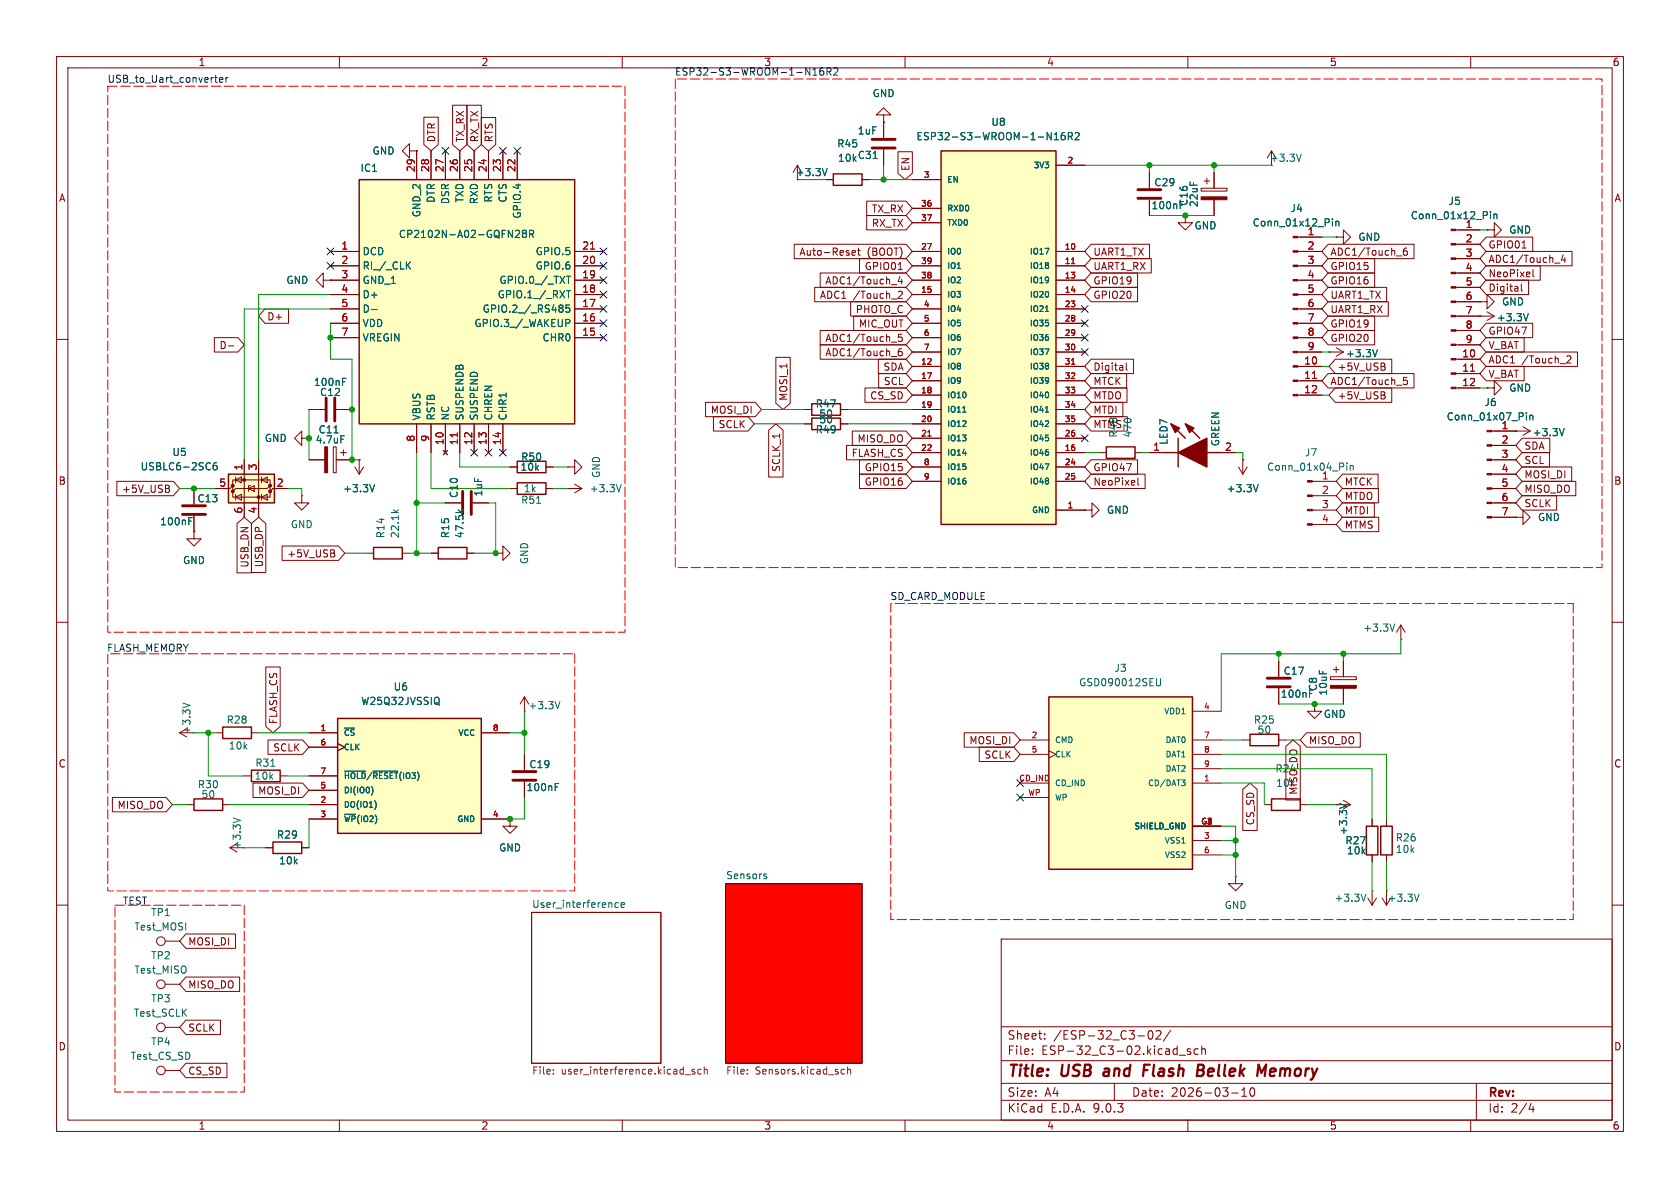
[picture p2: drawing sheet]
<svg xmlns="http://www.w3.org/2000/svg" width="297mm" height="210mm" viewBox="0 0 297 210" stroke-linecap="round" stroke-linejoin="round" font-family="sans-serif">
<defs><g id="words">
<g font-size="2.8" fill="#840000">
<text x="178" y="190.9">Title:</text>
<text x="187.7" y="190.9">USB</text>
<text x="196" y="190.9">and</text>
<text x="203.7" y="190.9">Flash</text>
<text x="214.1" y="190.9">Bellek</text>
<text x="225.5" y="190.9">Memory</text>
</g>
<g font-size="2.1" fill="#840000">
<text x="178" y="184">Sheet:</text>
<text x="186.2" y="184">/ESP-32_C3-02/</text>
<text x="178" y="186.7">File:</text>
<text x="184.1" y="186.7">ESP-32_C3-02.kicad_sch</text>
<text x="178" y="196.9">KiCad</text>
<text x="178" y="194.1">Size:</text>
<text x="184.7" y="194.1">A4</text>
<text x="185.7" y="196.9">E.D.A.</text>
<text x="193.3" y="196.9">9.0.3</text>
<text x="200" y="194.1">Date:</text>
<text x="207" y="194.1">2026-03-10</text>
<text x="263" y="194.3">Rev:</text>
<text x="263" y="196.9">Id:</text>
<text x="267.1" y="196.9">2/4</text>
</g>
<g font-size="1.8" fill="#840000">
<text x="35" y="11.9">1</text>
<text x="85" y="11.9">2</text>
<text x="185" y="11.9">4</text>
<text x="235" y="11.9">5</text>
<text x="285" y="11.9">6</text>
<text x="77.2" y="25.2" transform="rotate(-90 77.2 25.2)">DTR</text>
<text x="82.2" y="25.2" transform="rotate(-90 82.2 25.2)">TX_RX</text>
<text x="84.8" y="25.2" transform="rotate(-90 84.8 25.2)">RX_TX</text>
<text x="87.3" y="25.2" transform="rotate(-90 87.3 25.2)">RTS</text>
<text x="10.3" y="35.9">A</text>
<text x="140.6" y="31.3">+3.3V</text>
<text x="161" y="30.3" transform="rotate(-90 161 30.3)">EN</text>
<text x="285.3" y="35.9">A</text>
<text x="154" y="37.8">TX_RX</text>
<text x="154" y="40.3">RX_TX</text>
<text x="141.2" y="45.4">Auto-Reset</text>
<text x="152.8" y="47.9">GPIO01</text>
<text x="153.3" y="45.4">(BOOT)</text>
<text x="193.2" y="47.9">UART1_RX</text>
<text x="193.2" y="45.4">UART1_TX</text>
<text x="235.1" y="47.9">GPIO15</text>
<text x="235.1" y="45.4">ADC1/Touch_6</text>
<text x="263" y="46.7">ADC1/Touch_4</text>
<text x="263" y="44.1">GPIO01</text>
<text x="144.8" y="53">ADC1</text>
<text x="145.8" y="50.5">ADC1/Touch_4</text>
<text x="150.9" y="53">/Touch_2</text>
<text x="193.2" y="50.5">GPIO19</text>
<text x="193.2" y="53">GPIO20</text>
<text x="235.1" y="50.5">GPIO16</text>
<text x="235.1" y="53">UART1_TX</text>
<text x="263" y="51.8">Digital</text>
<text x="263" y="49.2">NeoPixel</text>
<text x="47.1" y="56.8">D+</text>
<text x="151.2" y="55.6">PHOTO_C</text>
<text x="151.7" y="58.1">MIC_OUT</text>
<text x="235.1" y="58.1">GPIO19</text>
<text x="235.1" y="55.6">UART1_RX</text>
<text x="263" y="59.4">GPIO47</text>
<text x="38.7" y="61.9">D-</text>
<text x="145.8" y="60.6">ADC1/Touch_5</text>
<text x="145.8" y="63.2">ADC1/Touch_6</text>
<text x="156.1" y="65.7">SDA</text>
<text x="193.2" y="65.7">Digital</text>
<text x="235.1" y="60.6">GPIO20</text>
<text x="236.4" y="65.7">+5V_USB</text>
<text x="263" y="61.9">V_BAT</text>
<text x="263" y="64.5">ADC1</text>
<text x="269.1" y="64.5">/Touch_2</text>
<text x="139.4" y="71" transform="rotate(-90 139.4 71)">MOSI_1</text>
<text x="153.7" y="70.8">CS_SD</text>
<text x="156.2" y="68.3">SCL</text>
<text x="193.2" y="68.3">MTCK</text>
<text x="193.2" y="70.8">MTDO</text>
<text x="235.1" y="68.3">ADC1/Touch_5</text>
<text x="236.4" y="70.8">+5V_USB</text>
<text x="263" y="67">V_BAT</text>
<text x="125.5" y="73.3">MOSI_DI</text>
<text x="126.9" y="75.9">SCLK</text>
<text x="193.2" y="73.3">MTDI</text>
<text x="193.2" y="75.9">MTMS</text>
<text x="197.7" y="77.5" transform="rotate(-90 197.7 77.5)">R48</text>
<text x="138.1" y="83.5" transform="rotate(-90 138.1 83.5)">SCLK_1</text>
<text x="150.5" y="81">FLASH_CS</text>
<text x="151.5" y="78.4">MISO_DO</text>
<text x="152.8" y="83.5">GPIO15</text>
<text x="193.2" y="83.5">GPIO47</text>
<text x="269.4" y="79.7">SDA</text>
<text x="269.4" y="82.2">SCL</text>
<text x="10.3" y="85.9">B</text>
<text x="21.5" y="87.3">+5V_USB</text>
<text x="152.8" y="86">GPIO16</text>
<text x="193.2" y="86">NeoPixel</text>
<text x="237.6" y="86">MTCK</text>
<text x="237.6" y="88.6">MTDO</text>
<text x="269.4" y="84.8">MOSI_DI</text>
<text x="269.4" y="87.3">MISO_DO</text>
<text x="269.4" y="89.9">SCLK</text>
<text x="285.3" y="85.9">B</text>
<text x="237.6" y="91.1">MTDI</text>
<text x="237.6" y="93.7">MTMS</text>
<text x="44.1" y="100.5" transform="rotate(-90 44.1 100.5)">USB_DN</text>
<text x="46.7" y="100.4" transform="rotate(-90 46.7 100.4)">USB_DP</text>
<text x="50.7" y="98.7">+5V_USB</text>
<text x="49.2" y="128.1" transform="rotate(-90 49.2 128.1)">FLASH_CS</text>
<text x="171.3" y="131.8">MOSI_DI</text>
<text x="231.3" y="131.8">MISO_DO</text>
<text x="10.3" y="135.9">C</text>
<text x="48.2" y="133">SCLK</text>
<text x="173.9" y="134.3">SCLK</text>
<text x="225.4" y="136.8">R24</text>
<text x="285.3" y="135.9">C</text>
<text x="20.7" y="143.2">MISO_DO</text>
<text x="45.5" y="140.7">MOSI_DI</text>
<text x="225.5" y="139.3">10k</text>
<text x="229.6" y="140.6" transform="rotate(-90 229.6 140.6)">MISO_DO</text>
<text x="221.9" y="146" transform="rotate(-90 221.9 146)">CS_SD</text>
<text x="33.2" y="167.3">MOSI_DI</text>
<text x="33.2" y="174.9">MISO_DO</text>
<text x="10.3" y="185.9">D</text>
<text x="33.2" y="182.6">SCLK</text>
<text x="285.3" y="185.9">D</text>
<text x="33.2" y="190.2">CS_SD</text>
<text x="35" y="199.9">1</text>
<text x="85" y="199.9">2</text>
<text x="135" y="199.9">3</text>
<text x="185" y="199.9">4</text>
<text x="235" y="199.9">5</text>
<text x="285" y="199.9">6</text>
</g>
<g font-size="1.8" fill="#0000c2">
<text x="135" y="11.9">3</text>
<text x="18.9" y="14.8">USB_to_Uart_converter</text>
<text x="119.2" y="13.6">ESP32-S3-WROOM-1-N16R2</text>
<text x="157.3" y="106.3">SD_CARD_MODULE</text>
<text x="18.8" y="115.4">FLASH_MEMORY</text>
<text x="21.6" y="160.1">TEST</text>
</g>
<g font-size="1.8" fill="#006464">
<text x="154.2" y="17.4">GND</text>
<text x="151.5" y="24">1uF</text>
<text x="175.2" y="22.5">U8</text>
<text x="65.8" y="27.5">GND</text>
<text x="147.9" y="26.3">R45</text>
<text x="148" y="28.8">10k</text>
<text x="151.5" y="28.3">C31</text>
<text x="161.9" y="25">ESP32-S3-WROOM-1-N16R2</text>
<text x="224.4" y="28.8">+3.3V</text>
<text x="63.6" y="30.6">IC1</text>
<text x="77.1" y="36" transform="rotate(-90 77.1 36)">DTR</text>
<text x="82.1" y="35.9" transform="rotate(-90 82.1 35.9)">TXD</text>
<text x="87.2" y="35.9" transform="rotate(-90 87.2 35.9)">RTS</text>
<text x="89.8" y="35.9" transform="rotate(-90 89.8 35.9)">CTS</text>
<text x="204" y="33.1">C29</text>
<text x="74.5" y="38.5" transform="rotate(-90 74.5 38.5)">GND_2</text>
<text x="79.6" y="36.2" transform="rotate(-90 79.6 36.2)">DSR</text>
<text x="84.7" y="36.2" transform="rotate(-90 84.7 36.2)">RXD</text>
<text x="92.3" y="38.8" transform="rotate(-90 92.3 38.8)">GPIO.4</text>
<text x="203.5" y="37.2">100nF</text>
<text x="210.2" y="36.5" transform="rotate(-90 210.2 36.5)">C16</text>
<text x="211.1" y="40.7">GND</text>
<text x="211.9" y="36.7" transform="rotate(-90 211.9 36.7)">22uF</text>
<text x="221.4" y="40.2">Conn_01x12_Pin</text>
<text x="228" y="37.7">J4</text>
<text x="249.3" y="39">Conn_01x12_Pin</text>
<text x="256" y="36.4">J5</text>
<text x="266.7" y="41.5">GND</text>
<text x="64" y="45.3">DCD</text>
<text x="64" y="47.9">RI_/_CLK</text>
<text x="70.4" y="42.3">CP2102N-A02-GQFN28R</text>
<text x="94.6" y="45.3">GPIO.5</text>
<text x="94.6" y="47.9">GPIO.6</text>
<text x="240" y="42.8">GND</text>
<text x="50.5" y="50.4">GND</text>
<text x="64" y="50.4">GND_1</text>
<text x="64" y="52.9">D+</text>
<text x="87.9" y="52.9">GPIO.1_/_RXT</text>
<text x="88.2" y="50.4">GPIO.0_/_TXT</text>
<text x="64" y="55.5">D-</text>
<text x="64" y="58">VDD</text>
<text x="83.8" y="58">GPIO.3_/_WAKEUP</text>
<text x="85.2" y="55.5">GPIO.2_/_RS485</text>
<text x="264.5" y="57">+3.3V</text>
<text x="265.4" y="54.2">GND</text>
<text x="64" y="60.6">VREGIN</text>
<text x="95.8" y="60.6">CHR0</text>
<text x="237.8" y="63.3">+3.3V</text>
<text x="55.4" y="68.4">100nF</text>
<text x="56.5" y="70.2">C12</text>
<text x="262.3" y="72">J6</text>
<text x="266.7" y="69.4">GND</text>
<text x="56.2" y="76.8">C11</text>
<text x="74.5" y="74.4" transform="rotate(-90 74.5 74.4)">VBUS</text>
<text x="77.1" y="74.4" transform="rotate(-90 77.1 74.4)">RSTB</text>
<text x="79.6" y="74.4" transform="rotate(-90 79.6 74.4)">NC</text>
<text x="82.1" y="74.4" transform="rotate(-90 82.1 74.4)">SUSPENDB</text>
<text x="84.7" y="74.4" transform="rotate(-90 84.7 74.4)">SUSPEND</text>
<text x="87.2" y="74.4" transform="rotate(-90 87.2 74.4)">CHREN</text>
<text x="89.8" y="74.4" transform="rotate(-90 89.8 74.4)">CHR1</text>
<text x="144.1" y="72.2">R47</text>
<text x="144.1" y="76.8">R49</text>
<text x="144.7" y="74">50</text>
<text x="200.3" y="77.5" transform="rotate(-90 200.3 77.5)">470</text>
<text x="255.7" y="74.5">Conn_01x07_Pin</text>
<text x="270.9" y="77.3">+3.3V</text>
<text x="24.8" y="83.3">USBLC6-2SC6</text>
<text x="30.4" y="80.8">U5</text>
<text x="46.7" y="78.3">GND</text>
<text x="55.7" y="78.6">4.7uF</text>
<text x="91.9" y="83.4">10k</text>
<text x="92" y="81.6">R50</text>
<text x="206.6" y="78.7" transform="rotate(-90 206.6 78.7)">LED7</text>
<text x="215.7" y="79" transform="rotate(-90 215.7 79)">GREEN</text>
<text x="223.9" y="83.4">Conn_01x04_Pin</text>
<text x="230.6" y="80.9">J7</text>
<text x="34.8" y="89">C13</text>
<text x="60.6" y="87.2">+3.3V</text>
<text x="81.1" y="88.1" transform="rotate(-90 81.1 88.1)">C10</text>
<text x="85.4" y="87.9" transform="rotate(-90 85.4 87.9)">1uF</text>
<text x="92" y="89.3">R51</text>
<text x="92.5" y="87.2">1k</text>
<text x="104.1" y="87.2">+3.3V</text>
<text x="106.3" y="84.6" transform="rotate(-90 106.3 84.6)">GND</text>
<text x="216.8" y="87.2">+3.3V</text>
<text x="233.6" y="84.8">1</text>
<text x="28.2" y="93.1">100nF</text>
<text x="51.3" y="93.6">GND</text>
<text x="68.2" y="95.2" transform="rotate(-90 68.2 95.2)">R14</text>
<text x="70.7" y="95.2" transform="rotate(-90 70.7 95.2)">22.1k</text>
<text x="79.6" y="95.2" transform="rotate(-90 79.6 95.2)">R15</text>
<text x="82.1" y="95.2" transform="rotate(-90 82.1 95.2)">47.5k</text>
<text x="195.6" y="91">GND</text>
<text x="271.8" y="92.3">GND</text>
<text x="32.3" y="99.9">GND</text>
<text x="93.6" y="99.8" transform="rotate(-90 93.6 99.8)">GND</text>
<text x="240.9" y="111.9">+3.3V</text>
<text x="196.9" y="119">J3</text>
<text x="226.8" y="119.5">C17</text>
<text x="63.7" y="124.8">W25Q32JVSSIQ</text>
<text x="69.5" y="122.3">U6</text>
<text x="93.3" y="125.6">+3.3V</text>
<text x="190.7" y="121.5">GSD090012SEU</text>
<text x="226.3" y="123.5">100nF</text>
<text x="233" y="122.2" transform="rotate(-90 233 122.2)">C8</text>
<text x="234.8" y="123.1" transform="rotate(-90 234.8 123.1)">10uF</text>
<text x="33.9" y="129.9" transform="rotate(-90 33.9 129.9)">+3.3V</text>
<text x="40" y="128.1">R28</text>
<text x="221.6" y="128.1">R25</text>
<text x="222.2" y="129.9">50</text>
<text x="233.9" y="127.1">GND</text>
<text x="40.3" y="132.7">10k</text>
<text x="45" y="135.7">R31</text>
<text x="93.5" y="136">C19</text>
<text x="34.9" y="139.5">R30</text>
<text x="35.5" y="141.3">50</text>
<text x="44.9" y="138">10k</text>
<text x="93" y="140.1">100nF</text>
<text x="48.9" y="148.4">R29</text>
<text x="237.8" y="149.5">R27</text>
<text x="238.4" y="147.7" transform="rotate(-90 238.4 147.7)">+3.3V</text>
<text x="246.6" y="148.9">R26</text>
<text x="42.8" y="150.3" transform="rotate(-90 42.8 150.3)">+3.3V</text>
<text x="49.2" y="153">10k</text>
<text x="88.1" y="150.7">GND</text>
<text x="128.3" y="155.5">Sensors</text>
<text x="238" y="151.2">10k</text>
<text x="246.6" y="151">10k</text>
<text x="94" y="160.6">User_interference</text>
<text x="216.4" y="160.9">GND</text>
<text x="235.8" y="159.6">+3.3V</text>
<text x="245.2" y="159.6">+3.3V</text>
<text x="23.7" y="164.7">Test_MOSI</text>
<text x="26.6" y="162.2">TP1</text>
<text x="23.7" y="172.3">Test_MISO</text>
<text x="26.6" y="169.8">TP2</text>
<text x="23.6" y="179.9">Test_SCLK</text>
<text x="26.6" y="177.4">TP3</text>
<text x="26.6" y="185">TP4</text>
<text x="23" y="187.6">Test_CS_SD</text>
</g>
<g font-size="1.8" fill="#a90000">
<text x="73.4" y="30.5" transform="rotate(-90 73.4 30.5)">29</text>
<text x="75.9" y="30.5" transform="rotate(-90 75.9 30.5)">28</text>
<text x="78.5" y="30.5" transform="rotate(-90 78.5 30.5)">27</text>
<text x="81" y="30.5" transform="rotate(-90 81 30.5)">26</text>
<text x="83.6" y="30.5" transform="rotate(-90 83.6 30.5)">25</text>
<text x="86.1" y="30.5" transform="rotate(-90 86.1 30.5)">24</text>
<text x="88.6" y="30.5" transform="rotate(-90 88.6 30.5)">23</text>
<text x="91.2" y="30.5" transform="rotate(-90 91.2 30.5)">22</text>
<text x="231.1" y="41.7">1</text>
<text x="259" y="40.4">1</text>
<text x="60.3" y="44.2">1</text>
<text x="60.3" y="46.7">2</text>
<text x="102.8" y="44.2">21</text>
<text x="102.8" y="46.7">20</text>
<text x="231.1" y="44.2">2</text>
<text x="231.1" y="46.7">3</text>
<text x="259" y="42.9">2</text>
<text x="259" y="45.5">3</text>
<text x="60.3" y="49.3">3</text>
<text x="60.3" y="51.8">4</text>
<text x="102.8" y="49.3">19</text>
<text x="102.8" y="51.8">18</text>
<text x="231.1" y="49.3">4</text>
<text x="231.1" y="51.8">5</text>
<text x="259" y="48">4</text>
<text x="259" y="50.5">5</text>
<text x="259" y="53.1">6</text>
<text x="60.3" y="54.4">5</text>
<text x="60.3" y="56.9">6</text>
<text x="60.3" y="59.4">7</text>
<text x="102.8" y="54.4">17</text>
<text x="102.8" y="56.9">16</text>
<text x="102.8" y="59.4">15</text>
<text x="231.1" y="54.4">6</text>
<text x="231.1" y="56.9">7</text>
<text x="231.1" y="59.4">8</text>
<text x="259" y="55.6">7</text>
<text x="259" y="58.2">8</text>
<text x="230.5" y="64.5">10</text>
<text x="231.1" y="62">9</text>
<text x="258.4" y="63.2">10</text>
<text x="258.4" y="65.8">11</text>
<text x="259" y="60.7">9</text>
<text x="230.5" y="67.1">11</text>
<text x="230.5" y="69.6">12</text>
<text x="258.4" y="68.3">12</text>
<text x="265.4" y="75.9">1</text>
<text x="42.9" y="83.3" transform="rotate(-90 42.9 83.3)">1</text>
<text x="45.5" y="83.3" transform="rotate(-90 45.5 83.3)">3</text>
<text x="73.4" y="78.2" transform="rotate(-90 73.4 78.2)">8</text>
<text x="75.9" y="78.2" transform="rotate(-90 75.9 78.2)">9</text>
<text x="78.5" y="78.8" transform="rotate(-90 78.5 78.8)">10</text>
<text x="81" y="78.8" transform="rotate(-90 81 78.8)">11</text>
<text x="83.6" y="78.8" transform="rotate(-90 83.6 78.8)">12</text>
<text x="86.1" y="78.8" transform="rotate(-90 86.1 78.8)">13</text>
<text x="88.6" y="78.8" transform="rotate(-90 88.6 78.8)">14</text>
<text x="203.8" y="79.8">1</text>
<text x="216.5" y="79.8">2</text>
<text x="265.4" y="78.5">2</text>
<text x="265.4" y="81">3</text>
<text x="265.4" y="83.6">4</text>
<text x="38.7" y="86.1">5</text>
<text x="48.8" y="86.1">2</text>
<text x="233.6" y="87.4">2</text>
<text x="233.6" y="89.9">3</text>
<text x="265.4" y="86.1">5</text>
<text x="265.4" y="88.6">6</text>
<text x="42.9" y="90.9" transform="rotate(-90 42.9 90.9)">6</text>
<text x="45.5" y="90.9" transform="rotate(-90 45.5 90.9)">4</text>
<text x="233.6" y="92.5">4</text>
<text x="265.4" y="91.2">7</text>
</g>
<g font-size="1.8" fill="#725600">
<text x="94" y="190.3">File:</text>
<text x="99.2" y="190.3">user_interference.kicad_sch</text>
<text x="128.3" y="190.3">File:</text>
<text x="133.5" y="190.3">Sensors.kicad_sch</text>
</g>
<g font-size="1.4" fill="#006464">
<text x="182.6" y="29.9">3V3</text>
<text x="167.4" y="32.5">EN</text>
<text x="167.4" y="37.6">RXD0</text>
<text x="167.4" y="40.1">TXD0</text>
<text x="167.4" y="45.2">IO0</text>
<text x="167.4" y="47.7">IO1</text>
<text x="181.9" y="45.2">IO17</text>
<text x="181.9" y="47.7">IO18</text>
<text x="167.4" y="50.3">IO2</text>
<text x="167.4" y="52.8">IO3</text>
<text x="181.9" y="50.3">IO19</text>
<text x="181.9" y="52.8">IO20</text>
<text x="167.4" y="55.3">IO4</text>
<text x="167.4" y="57.9">IO5</text>
<text x="181.9" y="55.3">IO21</text>
<text x="181.9" y="57.9">IO35</text>
<text x="167.4" y="60.4">IO6</text>
<text x="167.4" y="63">IO7</text>
<text x="167.4" y="65.5">IO8</text>
<text x="181.9" y="60.4">IO36</text>
<text x="181.9" y="63">IO37</text>
<text x="181.9" y="65.5">IO38</text>
<text x="167.4" y="68">IO9</text>
<text x="167.4" y="70.6">IO10</text>
<text x="181.9" y="68">IO39</text>
<text x="181.9" y="70.6">IO40</text>
<text x="167.4" y="73.1">IO11</text>
<text x="167.4" y="75.7">IO12</text>
<text x="181.9" y="73.1">IO41</text>
<text x="181.9" y="75.7">IO42</text>
<text x="167.4" y="78.2">IO13</text>
<text x="167.4" y="80.7">IO14</text>
<text x="167.4" y="83.3">IO15</text>
<text x="181.9" y="78.2">IO45</text>
<text x="181.9" y="80.7">IO46</text>
<text x="181.9" y="83.3">IO47</text>
<text x="167.4" y="85.8">IO16</text>
<text x="181.9" y="85.8">IO48</text>
<text x="182.3" y="90.9">GND</text>
<text x="60.7" y="130.3">~{CS}</text>
<text x="80.9" y="130.3">VCC</text>
<text x="186.4" y="131.5">CMD</text>
<text x="205.7" y="126.5">VDD1</text>
<text x="205.9" y="131.5">DAT0</text>
<text x="60.7" y="132.8">CLK</text>
<text x="60.7" y="137.9">~{HOLD}/~{RESET}(IO3)</text>
<text x="186.4" y="134.1">CLK</text>
<text x="205.9" y="134.1">DAT1</text>
<text x="205.9" y="136.6">DAT2</text>
<text x="60.7" y="140.4">DI(IO0)</text>
<text x="60.7" y="143">DO(IO1)</text>
<text x="186.4" y="139.2">CD_IND</text>
<text x="186.4" y="141.7">WP</text>
<text x="202.8" y="139.2">CD/DAT3</text>
<text x="60.7" y="145.5">~{WP}(IO2)</text>
<text x="80.7" y="145.5">GND</text>
<text x="200.4" y="146.8">SHIELD_GND</text>
<text x="205.8" y="149.3">VSS1</text>
<text x="205.8" y="151.9">VSS2</text>
</g>
<g font-size="1.4" fill="#a90000">
<text x="188.6" y="29">2</text>
<text x="163.2" y="31.5">3</text>
<text x="162.7" y="36.6">36</text>
<text x="162.7" y="39.1">37</text>
<text x="162.7" y="44.2">27</text>
<text x="162.7" y="46.7">39</text>
<text x="188.1" y="44.2">10</text>
<text x="188.1" y="46.7">11</text>
<text x="162.7" y="49.3">38</text>
<text x="162.7" y="51.8">15</text>
<text x="188.1" y="49.3">13</text>
<text x="188.1" y="51.8">14</text>
<text x="163.2" y="54.4">4</text>
<text x="163.2" y="56.9">5</text>
<text x="163.2" y="59.4">6</text>
<text x="188.1" y="54.4">23</text>
<text x="188.1" y="56.9">28</text>
<text x="188.1" y="59.4">29</text>
<text x="162.7" y="64.5">12</text>
<text x="163.2" y="62">7</text>
<text x="188.1" y="62">30</text>
<text x="188.1" y="64.5">31</text>
<text x="162.7" y="67.1">17</text>
<text x="162.7" y="69.6">18</text>
<text x="188.1" y="67.1">32</text>
<text x="188.1" y="69.6">33</text>
<text x="162.7" y="72.1">19</text>
<text x="162.7" y="74.7">20</text>
<text x="162.7" y="77.2">21</text>
<text x="188.1" y="72.1">34</text>
<text x="188.1" y="74.7">35</text>
<text x="188.1" y="77.2">26</text>
<text x="162.7" y="79.8">22</text>
<text x="163.2" y="82.3">8</text>
<text x="188.1" y="79.8">16</text>
<text x="188.1" y="82.3">24</text>
<text x="163.2" y="84.8">9</text>
<text x="188.1" y="84.8">25</text>
<text x="188.6" y="89.9">1</text>
<text x="212.7" y="125.5">4</text>
<text x="56.5" y="129.3">1</text>
<text x="56.5" y="131.8">6</text>
<text x="87" y="129.3">8</text>
<text x="182.3" y="130.6">2</text>
<text x="212.7" y="130.6">7</text>
<text x="56.5" y="136.9">7</text>
<text x="182.3" y="133.1">5</text>
<text x="212.7" y="133.1">8</text>
<text x="212.7" y="135.6">9</text>
<text x="56.5" y="139.4">5</text>
<text x="56.5" y="142">2</text>
<text x="180.1" y="138.2">CD_IND</text>
<text x="181.7" y="140.7">WP</text>
<text x="212.7" y="138.2">1</text>
<text x="56.5" y="144.5">3</text>
<text x="87" y="144.5">4</text>
<text x="212.2" y="145.8">G1</text>
<text x="212.7" y="148.3">3</text>
<text x="213.3" y="145.8">2</text>
<text x="212.7" y="150.9">6</text>
</g>
</g></defs>
<g fill="none" stroke="#840000" stroke-width=".18">
<path d="M10 10h277v190h-277zM12 12h273v186h-273zM60 10v2M110 10v2M160 10v2M210 10v2M260 10v2M203.2 30.5v2.8M203.2 35.3v2.8M224.8 26.7l-.8 1.2M224.8 26.7l.8 1.2M224.8 26.7v2.5"/>
<path d="M261.6 53.3h1.3v-1.2l1.3 1.2-1.3 1.3v-1.3M261.6 53.3h.1M261.6 55.9h.1M261.6 55.9h2.6M262.9 55.1l1.3 .8M264.2 55.9l-1.3 .7M10 60h2M234.9 62.2h.1M234.9 62.2h2.6M236.2 61.5l1.3 .7M237.5 62.2l-1.3 .8M262.9 68.6h1.3v-1.3l1.2 1.3-1.2 1.3v-1.3"/>
<path d="M262.9 68.6h.1M268 76.2h.1M268 76.2h2.5M269.2 75.4l1.3 .8M270.5 76.2l-1.3 .8M285 60h2M53.3 87.6v1.3h1.3l-1.3 1.3-1.2-1.3h1.2M53.3 87.6h.1M62.7 82.6l.8 1.2M63.5 81.3h.1M63.5 81.3v2.5M64.3 82.6l-.8 1.2"/>
<path d="M64.8 97.8h1.2M71.1 97.8h1.3M78.7 88.9h2.8M83.6 88.9h2.8M191.8 90.2h1.2v-1.3l1.3 1.3-1.3 1.2v-1.2M191.8 90.2h.1M194.3 80h1.3M200.7 80h1.2M10 110h2M285 110h2M236.2 142.2h.1M236.2 142.2h2.6"/>
<path d="M237.5 141.5l1.3 .7M238.8 142.2l-1.3 .8M10 160h2M94 161.3h22.8v26.7h-22.8zM177 166h108v32h-108zM285 160h2M60 198v2M110 198v2M160 198v2M177 194.5h108M177 191.5h108M177 187.5h108"/>
<path d="M177 181.5h108M182.5 186.3v.1M182.5 185.5v.1M184.7 183.6v.1M184.7 182.8v.1M197 191.5v3M201.2 183.1h1.1M203.1 182.3l.2-.1a.81 .81 0 0 1 .6 .6 .81 .81 0 0 1-.3 .8l-.1 .1a.81 .81 0 0 1-.4-1.4zM204.4 182.3l.6-.1 .2 .1v.3l-.9 1.1h.9M207 182.1l-1.3 2M208.5 186.5h1.1M210 198v2"/>
<path d="M210.5 185.5l-.4-.1-.2 .2 .1 .2 .5 .2v.3h-.6M211.8 185.5l-.4-.1-.3 .3v.4l.1 .2h.6M212.5 185.5l.2-.1 .3 .1 .1 .9M212.5 184.9v1.5M217.7 193.2h1.2M219.5 193.8h.9M219.5 192.7l.5-.4v1.5M221.1 192.4l.2-.1a.81 .81 0 0 1 .6 .6 .81 .81 0 0 1-.3 .8l-.1 .1a.81 .81 0 0 1-.4-1.4zM260 198v2M261 191.5v6.5M270.7 195l-.4 1.1h.9M271 195.6v1"/>
</g>
<path d="M195.2 189.5l-.1 .4 .2 .3M202.2 189.2h.7M203.3 188.2h-1l-.2 2M211.7 189.2h.7M211.8 188.2h.7a.49 .49 0 0 1 .3 .5 .49 .49 0 0 1-.4 .5M212.4 189.2l.3 .1a.58 .58 0 0 1-.4 .9h-.7M223 189.6l.8-1.4-.2 2M224.9 188.9l-.3 .3-.1 .7 .2 .3h.4M225.5 189.4l-1 .1" fill="none" stroke="#840000" stroke-width=".4"/>
<path d="M128.3 156.2h24.1v31.8h-24.1z" fill="#fd0600" stroke="#fd0600" stroke-width=".18"/>
<path d="M128.3 156.2h24.1v31.8h-24.1z" fill="none" stroke="#190000" stroke-width=".18"/>
<path d="M230.1 27.2l-.5 1.3M270.2 55.4l-.4 1.3M243.5 61.8l-.4 1.3M276.5 75.8l-.4 1.2M66.2 85.7l-.4 1.2M69.6 90.1l.5 .5M70.4 90.1l-.5 .4M109.3 159.6h-.3l-.3 .2 .1 .6h.5M109.8 160l.6-.1-.1-.3h-.3l-.2 .1 .1 .7h.4M135.2 154.9l.3 .1 .1 .2-.2 .1h-.3M135.2 154.5h.3M236.8 142.1l1.3 .4" fill="none" stroke="#006464" stroke-width=".18"/>
<g fill="none" stroke="#725600" stroke-width=".18">
<path d="M97.8 189.7v.2M97.8 189.1v.1M121.1 190h1M122.8 189.1l-.3-.1-.2 .2 .1 .2 .4 .1v.3h-.5M124 189.1l-.4-.1-.2 .3 .1 .5h.5M124.5 189.1l.2-.1 .3 .1v.8M124.5 188.6v1.3M132.1 189.7v.2M132.1 189.1v.1M148.8 189.8h.5M148.8 189.1h.5M149.8 189.1l.2-.1 .3 .1 .1 .8"/>
<path d="M149.8 188.6v1.3"/>
</g>
<path d="M195.6 79h5.1v2h-5.1zM66 96.8h5.1v2h-5.1z" fill="none" stroke="#840000" stroke-width=".25"/>
<path d="M201.2 33.5h4M201.2 35.1h4M81.8 86.9v4M83.3 86.9v4" fill="none" stroke="#840000" stroke-width=".51"/>
<path d="M166.4 26.7h20.3v66h-20.3z" fill="#ffffc2"/>
<path d="M147.3 30.7h5.1v2.1h-5.1zM166.4 26.7h20.3v66h-20.3zM143.5 73.9h5.1v2h-5.1zM143.5 71.4h5.1v2h-5.1zM77.5 96.8h5v2h-5zM91.4 81.5h5.1v2.1h-5.1zM91.4 85.3h5.1v2.1h-5.1zM221 129.8h5.1v2h-5.1zM224.8 141.2h5.1v2.1h-5.1zM241.6 146.1h2v5h-2zM244.1 146.1h2v5h-2z" fill="none" stroke="#840000" stroke-width=".25"/>
<g fill="none" stroke="#840000" stroke-width=".18">
<path d="M72.4 26.7v-1.3l-1.3 1.3 1.3 1.2v-1.2h1.3M73.7 26.7h.1M141 29.2l-.8 1.3M141 29.2l.7 1.3M141 29.2v2.6M146 31.8h1.3M152.4 31.8h1.3M156.2 20.3h1.3l-1.3-1.2-1.3 1.2h1.3v1.3M156.2 21.6h.1M156.2 21.6v2.8M156.2 26.4v2.8M161.3 31.8h5.1"/>
<path d="M161.3 36.8h5.1M161.3 39.4h5.1M186.7 29.2h5.1M57.1 49.5v-1.2l-1.2 1.2 1.2 1.3v-1.3h1.3M58.4 49.5h.1M161.3 44.5h5.1M161.3 47h5.1M161.3 49.5h5.1M161.3 52.1h5.1M161.3 54.6h5.1M161.3 57.2h5.1M161.3 59.7h5.1"/>
<path d="M186.7 44.5h5.1M186.7 47h5.1M186.7 49.5h5.1M186.7 52.1h5.1M186.7 54.6h5.1M186.7 57.2h5.1M186.7 59.7h5.1M236.2 41.9h1.3v-1.3l1.3 1.3-1.3 1.3v-1.3M236.2 41.9h.1M54.6 72.4h2.8M58.9 79h.5v4.6h-.5zM59.4 72.4h2.8"/>
<path d="M60.7 79.5v1M142.2 72.4h1.3M142.2 74.9h1.3M148.6 72.4h1.3M148.6 74.9h1.3M161.3 62.2h5.1M161.3 64.8h5.1M161.3 67.3h5.1M161.3 69.9h5.1M161.3 72.4h5.1M161.3 74.9h5.1M161.3 77.5h5.1"/>
<path d="M186.7 62.2h5.1M186.7 64.8h5.1M186.7 67.3h5.1M186.7 69.9h5.1M186.7 72.4h5.1M186.7 74.9h5.1M186.7 77.5h5.1M54.6 81.3h2.8M59.4 81.3h2.8M60.2 80h1M76.2 97.8h1.3M82.5 97.8h1.3"/>
<path d="M87.6 97.8h1.3v-1.3l1.3 1.3-1.3 1.3v-1.3M87.6 97.8h.1M90.2 82.6h1.2M90.2 86.4h1.2M96.5 82.6h1.3M96.5 86.4h1.3M100.3 86.4h.1M100.3 86.4h2.6M101.6 85.6l1.3 .8M102.9 86.4l-1.3 .7M161.3 80h5.1M161.3 82.6h5.1"/>
<path d="M161.3 85.1h5.1M186.7 80h5.1M186.7 82.6h5.1M186.7 85.1h5.1M186.7 90.2h5.1M226.1 116.8v2.8M235.2 119.6h4.6v.5h-4.6zM235.7 118.4h1M236.2 117.9v1M237.5 116.8v2.8M247.6 113h.1M247.6 110.5l-.7 1.3"/>
<path d="M247.6 110.5l.8 1.3M247.6 110.5v2.5M92.7 125.7h.1M92.7 123.2l-.8 1.3M92.7 123.2l.8 1.3M92.7 123.2v2.5M219.7 130.8h1.3M226.1 121.7v2.8M226.1 130.8h1.2M232.4 124.5v1.2h1.3l-1.3 1.3-1.3-1.3h1.3M232.4 124.5h.1M237.5 121.7v2.8"/>
<path d="M223.5 142.2h1.3M229.9 142.2h1.2M241.8 158.8l.8 1.2M242.6 157.5h.1M242.6 144.8v1.3M242.6 151.1v1.3M242.6 157.5v2.5M243.3 158.8l-.7 1.2M245.1 157.5h.1M245.1 157.5v2.5l-.8-1.2M245.1 144.8v1.3M245.1 151.1v1.3"/>
<path d="M29.2 174h2.5M29.2 166.4h2.5"/>
<circle cx="28.4" cy="166.4" r=".76"/>
<circle cx="28.4" cy="174" r=".76"/>
</g>
<g fill="none" stroke="#006464" stroke-width=".18">
<path d="M146.2 29.8l-.4 1.3M154.4 28h.7M186.4 24.7h.7M186.4 23.8l.4-.4v1.3M188.2 23.4l-.4 .1a.86 .86 0 0 0 0 1.2l.5-.1v-.4l-.2-.3-.4 .1-.1 .2M188.9 24.1l.6-.1 .1-.1-.1-.3-.6-.2v1.3M189.2 24.1l.4 .6M190.1 23.6l.5-.2 .2 .4-.8 .9h.8M184.8 55.1h.6M59 76.5h.8M60.3 77h.6M60.6 67.5h.4"/>
<path d="M60.6 66.9h.6M145.1 74.6l.2 .1 .4-.1M146.4 74.6l.2 .1 .3-.1M170.2 72.9h.6M184.8 72.9h.6M81 90.1l.5 .5M81.9 90.1l-.5 .4M94.9 89h.7M109.8 85.7l-.4 1.2M246.6 110.3l-.5 1.3M99 124l-.4 1.3M241.5 158.1l-.4 1.2"/>
<path d="M250.9 158.1l-.4 1.2"/>
</g>
<path d="M189.4 46.6h.6M164 77.1h.6M189.4 64.4h.6" fill="none" stroke="#a90000" stroke-width=".18"/>
<path d="M154.2 26.2h4M154.2 24.6h4M57.7 70.4v4M59.2 70.4v4M224 119.9h4.1M224 121.4h4.1" fill="none" stroke="#840000" stroke-width=".51"/>
<g fill="#840000" stroke="#840000" stroke-width=".18">
<path d="M235.2 121.2h4.6v.5h-4.6z"/>
<path d="M57.4 79h.5v4.6h-.5z"/>
</g>
<path d="M63.5 31.8h38.1v43.1h-38.1z" fill="#ffffc2"/>
<path d="M63.5 31.8h38.1v43.1h-38.1z" fill="none" stroke="#840000" stroke-width=".25"/>
<g fill="none" stroke="#840000" stroke-width=".18">
<path d="M73.7 26.7v5.1M76.2 26.7v5.1M78.7 26.7v5.1M81.3 26.7v5.1M83.8 26.7v5.1M86.4 26.7v5.1M88.9 26.7v5.1M91.4 26.7v5.1M58.4 44.5h5.1M58.4 47h5.1M58.4 49.5h5.1M58.4 52.1h5.1"/>
<path d="M58.4 54.6h5.1M58.4 57.2h5.1M58.4 59.7h5.1M101.6 44.5h5.1M101.6 47h5.1M101.6 49.5h5.1M101.6 52.1h5.1M101.6 54.6h5.1M101.6 57.2h5.1M101.6 59.7h5.1M53.3 77.5v-1.3l-1.2 1.3 1.2 1.2v-1.2h1.3M54.6 77.5h.1"/>
<path d="M73.7 74.9v5.1M76.2 74.9v5.1M78.4 79.6l.7 .8M78.7 74.9v5.1M79.1 79.6l-.7 .8M81.3 74.9v5.1M83.8 74.9v5.1M86.4 74.9v5.1M88.9 74.9v5.1M100.3 82.6h1.3v-1.3l1.3 1.3-1.3 1.2v-1.2M100.3 82.6h.1"/>
</g>
<g fill="none" stroke="#006464" stroke-width=".18">
<path d="M65.7 54.7h.9M72 46.8l.6 .8M72.6 46.3l-.8 .7M91.2 40.8l.4-.1 .3 .4-.8 .9h.8M92.6 41.3l-.3-.3 .3-.3h.2l.3 .3-.3 .3M92.6 41.3l-.3 .2 .1 .4 .2 .1 .4-.1 .1-.2v-.2l-.3-.2M92.6 41.3h.2M93.6 41.4l.6-.1 .1-.2v-.3l-.7-.1v1.3M93.9 41.4l.4 .6M99.5 54v.3M99.5 54.6v.5M100 56.5h.5l.2 .2-.1 .4h-.6"/>
<path d="M100.1 48.8h.8M100.1 51.4h.8M100.5 48.8v1.3M100.5 51.4v1.2M100.7 53.9h-.6l-.1 .6 .2-.1 .4 .1 .1 .1v.5l-.2 .1-.5-.1"/>
</g>
<path d="M104.4 44h.7M80.9 76.5v.7" fill="none" stroke="#a90000" stroke-width=".18"/>
<path d="M185.4 123.2h25.4v30.5h-25.4z" fill="#ffffc2"/>
<path d="M185.4 123.2h25.4v30.5h-25.4z" fill="none" stroke="#840000" stroke-width=".25"/>
<g fill="none" stroke="#840000" stroke-width=".18">
<path d="M34.3 94v1.3h1.3l-1.3 1.2-1.3-1.2h1.3M34.3 94h.1M34.3 86.4v2.8M34.3 91.2v2.8M180.3 130.8h5.1M180.3 133.4h5.1M180.3 138.4h5.1M185.4 132.7l1.3 .7-1.3 .6M210.8 130.8h5.1M210.8 133.4h5.1M210.8 138.4h5.1M210.8 125.7h5.1"/>
<path d="M210.8 135.9h5.1M180.3 141h5.1M210.8 146.1h5.1M210.8 148.6h5.1M210.8 151.1h5.1"/>
</g>
<path d="M33.4 92.1h.4M33.4 91.5h.6M205.2 120l-.1 1.1-.2 .1-.4-.1M208.9 137.9h.6l-.3 .4M209.3 138.3l.2 .2v.2l-.2 .2" fill="none" stroke="#006464" stroke-width=".18"/>
<path d="M32.3 89.4h4M32.3 90.9h4" fill="none" stroke="#840000" stroke-width=".51"/>
<path d="M40.4 83.8h8.1v5.1h-8.1z" fill="#ffffc2"/>
<g fill="#840000" stroke="#840000" stroke-width=".18">
<circle cx="43.2" cy="84.8" r=".25"/>
<circle cx="41.1" cy="85.9" r=".25"/>
<circle cx="47.8" cy="85.9" r=".25"/>
<circle cx="41.1" cy="86.9" r=".25"/>
<circle cx="47.8" cy="86.9" r=".25"/>
<circle cx="45.7" cy="87.9" r=".25"/>
</g>
<g fill="none" stroke="#840000" stroke-width=".18">
<path d="M38.1 86.4h2.5l.5-.5v1l.6-.5h5.5l.6-.5v1l.5-.5h2.5M41.1 85.9v-1.1h6.7v1.1M41.1 86.9v1h6.7v-1M41.7 84.8l1-.5v1zM41.7 87.9l1-.5v1zM41.7 84.3v1M41.7 87.4v1M43.2 81.3v10.1M43.9 86.4l1.1-.5v1zM44.3 85.9h-.4v1M45.7 81.3v10.1M46.2 84.8l1-.5v1z"/>
<path d="M46.2 87.9l1-.5v1zM46.2 84.3v1M46.2 87.4v1M92.7 133.4v2.7M92.7 138.2v2.8M47 149.9h1.3M53.3 149.9h1.3"/>
</g>
<path d="M40.4 83.8h8.1v5.1h-8.1zM48.3 148.8h5v2.1h-5z" fill="none" stroke="#840000" stroke-width=".25"/>
<path d="M38.3 81.8h-.4a.86 .86 0 0 0 0 1.3l.4-.2 .1-.4-.2-.2h-.3l-.2 .2M98.2 139.1h.4M98.2 138.5h.6" fill="none" stroke="#006464" stroke-width=".18"/>
<path d="M90.7 136.4h4M90.7 137.9h4" fill="none" stroke="#840000" stroke-width=".51"/>
<path d="M59.7 127h25.4v20.3h-25.4z" fill="#ffffc2"/>
<path d="M207 74.9l2.5 2.6M208.3 77.5v5.1M209.5 74.9l2.6 2.6M205.7 80h2.6M213.4 80h2.5M39.4 128.5h5v2.1h-5zM44.4 136.1h5.1v2.1h-5.1zM59.7 127h25.4v20.3h-25.4zM34.3 141.2h5.1v2.1h-5.1z" fill="none" stroke="#840000" stroke-width=".25"/>
<g fill="none" stroke="#840000" stroke-width=".18">
<path d="M80 18.6h2.6v7l-1.3 1.1-1.3-1.1zM82.5 18.6h2.6v7l-1.3 1.1-1.3-1.1zM73.7 26.7h.1M73.7 26.7v5.1M74.9 20.7h2.6v4.9l-1.3 1.1-1.3-1.1zM76.2 26.7v5.1M78.7 26.7v5.1M81.3 26.7v5.1M83.8 26.7v5.1M85.1 20.8h2.5v4.8l-1.2 1.1-1.3-1.1zM86.4 26.7v5.1M88.9 26.7v5.1"/>
<path d="M91.4 26.7v5.1M146 31.8h1.3M152.4 31.8h1.3M153.2 35.6h7l1.1 1.2-1.1 1.3h-7zM153.2 38.1h7l1.1 1.3-1.1 1.2h-7zM156.2 21.6h.1M156.2 21.6v2.8M156.2 26.4v2.8M158.7 26.8h2.6v3.8l-1.3 1.2-1.3-1.2zM161.3 31.8h5.1M161.3 36.8h5.1M161.3 39.4h5.1"/>
<path d="M186.7 29.2h5.1M203.2 30.5v2.8M203.2 35.3v2.8M209.5 38.1v1.3h1.3l-1.3 1.2-1.2-1.2h1.2M209.5 38.1h.1M212.3 33.3h4.6v.5h-4.6zM212.9 32h1M213.4 31.5v1M214.6 30.5v2.8M214.6 35.3v2.8M37.9 59.7h4.2l1.1 1.3-1.1 1.2h-4.2zM46.8 54.6h4.2v2.6h-4.2l-1.1-1.3z"/>
<path d="M58.4 49.5h.1M58.4 44.5h5.1M58.4 47h5.1M58.4 49.5h5.1M58.4 52.1h5.1M58.4 54.6h5.1M58.4 57.2h5.1M58.4 59.7h5.1M101.6 44.5h5.1M101.6 47h5.1M101.6 49.5h5.1M101.6 52.1h5.1"/>
<path d="M101.6 54.6h5.1M101.6 57.2h5.1M101.6 59.7h5.1M140.4 43.2h19.8l1.1 1.3-1.1 1.2h-19.8zM144 50.8h16.2l1.1 1.3-1.1 1.2h-16.2zM145 58.4h15.2l1.1 1.3-1.1 1.3h-15.2zM145 48.3h15.2l1.1 1.2-1.1 1.3h-15.2zM150.4 53.3h9.8l1.1 1.3-1.1 1.3h-9.8zM150.6 44.9l.2 .2h.4M150.6 44.5l.2-.2h.3l.1 .2v.1l-.6 .1M150.9 55.9h9.3l1.1 1.3-1.1 1.2h-9.3zM151.6 44.3h.5"/>
<path d="M151.8 43.9v1l.3 .2M152 45.7h8.2l1.1 1.3-1.1 1.3h-8.2zM157.6 50.3h1M158.8 51.6l.5-.1 .2 .3-.8 .9h.8M158.8 47.7h.7M159.1 48.9l-.3 .9h.8M159.4 49.4v.8M159.5 59.1h-.6l-.1 .6 .2-.1h.4l.1 .2v.4l-.2 .2-.5-.2M161.3 44.5h5.1M161.3 47h5.1M161.3 49.5h5.1M161.3 52.1h5.1"/>
<path d="M161.3 54.6h5.1M161.3 57.2h5.1M161.3 59.7h5.1M186.7 44.5h5.1M186.7 47h5.1M186.7 49.5h5.1M186.7 52.1h5.1M186.7 54.6h5.1M186.7 57.2h5.1M186.7 59.7h5.1M192.9 48.3h8.2v2.5h-8.2l-1.1-1.3zM192.9 45.7h10.6v2.6h-10.6l-1.1-1.3z"/>
<path d="M192.9 43.2h10.3v2.5h-10.3l-1.1-1.2zM192.9 50.8h8.2v2.5h-8.2l-1.1-1.2zM229.5 41.9h4.2M229.5 44.5h4.2M229.5 47h4.2M229.5 49.5h4.2M229.5 52.1h4.2M229.5 54.6h4.2M229.5 57.2h4.2M229.5 59.7h4.2M234.8 48.3h8.2v2.5h-8.2l-1.1-1.3zM234.8 45.7h8.2v2.6h-8.2l-1.1-1.3z"/>
<path d="M234.8 43.2h15.2v2.5h-15.2l-1.1-1.2zM234.8 55.9h8.2v2.5h-8.2l-1.1-1.2zM234.8 58.4h8.2v2.6h-8.2l-1.1-1.3zM234.8 50.8h10.3v2.5h-10.3l-1.1-1.2zM234.8 53.3h10.6v2.6h-10.6l-1.1-1.3zM236.2 41.9h.1M246.9 45.2h.9M248.7 43.9h-.4a.86 .86 0 0 0 0 1.2l.5-.1v-.4l-.2-.3-.4 .1-.1 .2M257.4 40.6h4.2M257.4 43.2h4.2M257.4 45.7h4.2M257.4 48.3h4.2"/>
<path d="M257.4 50.8h4.2M257.4 53.3h4.2M257.4 55.9h4.2M257.4 58.4h4.2M261.6 55.9h.1M261.6 53.3h.1M262.7 57.1h8.3v2.6h-8.3l-1.1-1.3zM262.7 59.7h6.7v2.5h-6.7l-1.1-1.2zM262.7 49.5h7.5v2.6h-7.5l-1.1-1.3zM262.7 44.4h15.2v2.6h-15.2l-1.1-1.3zM262.7 47h9.6v2.5h-9.6l-1.1-1.2zM262.7 41.9h8.3v2.6h-8.3l-1.1-1.3z"/>
<path d="M262.9 40.6h1.3v-1.2l1.2 1.2-1.2 1.3v-1.3M262.9 40.6h.1M269 50.2v1.1l.1 .2M269.1 43.9h.7M271 47.7v1l.2 .2M274.8 46.5h1M276.3 45.1l-.3 .9h.8M276.6 45.5v.9M40.4 61.1h.9M54.6 77.5h.1M54.6 72.4h2.8M59.4 72.4h2.8"/>
<path d="M73.7 74.9v5.1M76.2 74.9v5.1M78.4 79.6l.7 .8M78.7 74.9v5.1M79.1 79.6l-.7 .8M81.3 74.9v5.1M83.8 74.9v5.1M86.4 74.9v5.1M88.9 74.9v5.1M124.7 71.1h8.8l1.1 1.3-1.1 1.3h-8.8zM126.1 73.7h6.1l1.1 1.2-1.1 1.3h-6.1zM135.9 76l1.3-1.1 1.2 1.1v8.3h-2.5z"/>
<path d="M137.2 63.2h2.5v8.1l-1.3 1.1-1.2-1.1zM142.2 74.9h1.3M142.2 72.4h1.3M145 61h15.2l1.1 1.2-1.1 1.3h-15.2zM148.6 74.9h1.3M148.6 72.4h1.3M149.7 78.7h10.5l1.1 1.3-1.1 1.3h-10.5zM150.7 76.2h9.5l1.1 1.3-1.1 1.2h-9.5zM152.9 68.6h7.3l1.1 1.3-1.1 1.2h-7.3zM155.3 63.5h4.9l1.1 1.3-1.1 1.2h-4.9zM155.3 66h4.9l1.1 1.3-1.1 1.3h-4.9zM157.6 60.5h1"/>
<path d="M157.6 63h1M159.4 61.6l-.4 .1a.86 .86 0 0 0 0 1.2l.5-.1v-.4l-.2-.3-.4 .1-.1 .2M161.3 62.2h5.1M161.3 64.8h5.1M161.3 67.3h5.1M161.3 69.9h5.1M161.3 74.9h5.1M161.3 72.4h5.1M161.3 77.5h5.1M186.7 62.2h5.1M186.7 64.8h5.1M186.7 67.3h5.1"/>
<path d="M186.7 69.9h5.1M186.7 74.9h5.1M186.7 72.4h5.1M186.7 77.5h5.1M192.9 71.1h5.6v2.6h-5.6l-1.1-1.3zM192.9 73.7h6.4v2.5h-6.4l-1.1-1.3zM192.9 63.5h7.5v2.5h-7.5l-1.1-1.2zM192.9 66h6.3v2.6h-6.3l-1.1-1.3zM192.9 68.6h6.3v2.5h-6.3l-1.1-1.2zM199.1 64.2v1.1l.2 .1M229.5 62.2h4.2M229.5 64.8h4.2"/>
<path d="M229.5 67.3h4.2M229.5 69.9h4.2M234.8 66h15.2v2.6h-15.2l-1.1-1.3zM234.9 62.2h.1M236.1 63.5h9.9v2.5h-9.9l-1.2-1.2zM236.1 68.6h9.9v2.5h-9.9l-1.2-1.2zM244.6 64.8l.3 .2-.1 .3-.2 .1M244.6 69.9l.3 .2-.1 .3-.2 .1M244.7 64.2l.1 .2-.1 .3M244.7 69.3l.1 .2-.1 .3M246.9 68.1h.9M248.8 66.7h-.6l-.1 .6 .2-.1 .4 .1 .1 .1v.5l-.2 .1-.5-.1"/>
<path d="M257.4 61h4.2M257.4 63.5h4.2M257.4 66h4.2M257.4 68.6h4.2M262.7 64.8h6.7v2.5h-6.7l-1.1-1.3zM262.7 62.2h16.2v2.6h-16.2l-1.1-1.3zM262.9 68.6h.1M263.8 76.2h4.2M263.8 78.7h4.2M268 76.2h.1M269.1 77.5h4.9v2.5h-4.9l-1.1-1.3zM277 63l.5-.1 .2 .4-.8 .9h.8"/>
<path d="M20.7 85.1h9.9l1.1 1.3-1.1 1.2h-9.9zM29.7 86.4l.3 .2-.1 .3-.2 .1M29.8 85.8l.1 .2-.1 .3M34.3 94h.1M34.3 86.4v2.8M34.3 91.2v2.8M38.1 86.4h2.5M41.9 92.6l1.3-1.2 1.3 1.2v8.7h-2.6zM43.2 81.3v2.5M43.2 88.9v2.5M44.4 92.6l1.3-1.2 1.3 1.2v8.6h-2.6zM45.7 81.3v2.5"/>
<path d="M45.7 88.9v2.5M48.3 86.4h2.5M49.9 96.5h9.9l1.2 1.3-1.2 1.3h-9.9zM54.6 81.3h2.8M58.9 97.8l.3 .2-.1 .3-.2 .2M59 97.3l.1 .1-.1 .3M59.4 81.3h2.8M63.5 81.3h.1M76.2 97.8h1.3M78.7 88.9h2.8M82.5 97.8h1.3M83.6 88.9h2.8"/>
<path d="M90.2 82.6h1.2M96.5 82.6h1.3M152 83.8h8.2l1.1 1.3-1.1 1.3h-8.2zM152 81.3h8.2l1.1 1.3-1.1 1.2h-8.2zM161.3 85.1h5.1M161.3 80h5.1M161.3 82.6h5.1M186.7 85.1h5.1M186.7 90.2h5.1M186.7 80h5.1M186.7 82.6h5.1M191.8 90.2h.1"/>
<path d="M192.9 81.3h8.2v2.5h-8.2l-1.1-1.2zM192.9 83.8h9.5v2.6h-9.5l-1.1-1.3zM201.2 84.5v1.1l.1 .2M203.2 80h2.5M215.9 80h2.5M218.9 82.6l.8 1.2M219.7 81.3h.1M219.7 81.3v2.5M220.5 82.6l-.8 1.2M232 85.1h4.2M232 87.6h4.2M232 90.2h4.2"/>
<path d="M232 92.7h4.2M237.3 83.8h6.3v2.6h-6.3l-1.1-1.3zM237.3 86.4h6.4v2.5h-6.4l-1.1-1.3zM237.3 88.9h5.7v2.5h-5.7l-1.1-1.2zM237.3 91.4h6.4v2.6h-6.4l-1.1-1.3zM263.8 81.3h4.2M263.8 83.8h4.2M263.8 86.4h4.2M263.8 88.9h4.2M263.8 91.4h4.2M268 91.4h1.2v-1.2l1.3 1.2-1.3 1.3v-1.3M268 91.4h.1"/>
<path d="M269.1 82.5h8.8v2.6h-8.8l-1.1-1.3zM269.1 85.1h9.5v2.5h-9.5l-1.1-1.2zM269.1 80h4.8v2.6h-4.8l-1.1-1.3zM269.1 87.6h6.1v2.6h-6.1l-1.1-1.3zM47 117.9h2.5v10.5l-1.2 1.1-1.3-1.1zM226.1 116.8v2.8M237.5 116.8v2.8M31.7 129.5h2.6M31.7 129.5l1.3 .8M33 128.8l-1.3 .7M38.1 129.5h1.3M43.2 137.2h1.2"/>
<path d="M44.4 129.5h1.3M44.7 138.4h8.8l1.1 1.3-1.1 1.3h-8.8zM47.4 130.8h6.1l1.1 1.3-1.1 1.3h-6.1zM49.5 137.2h1.3M54.6 129.5h5.1M54.6 132.1h5.1M54.6 137.2h5.1M54.6 139.7h5.1M59.7 131.4l1.3 .7-1.3 .6M85.1 129.5h5.1M92.7 133.4v2.7M92.7 138.2v2.8"/>
<path d="M170.5 129.5h8.7l1.1 1.3-1.1 1.3h-8.7zM173.1 132.1h6.1l1.1 1.3-1.1 1.2h-6.1zM219.7 139.5l1.3-1.1 1.3 1.1v7.3h-2.6zM226.1 121.7v2.8M227.3 131.9l1.3-1.1 1.3 1.1v9.5h-2.6zM231 129.5h9.5v2.6h-9.5l-1.1-1.3zM232.4 124.5h.1M237.5 121.7v2.8M19.9 141h9.5l1.1 1.2-1.1 1.3h-9.5zM33 142.2h1.3M39.4 142.2h1.2M40.6 149.9l1.3 .7"/>
<path d="M40.6 149.9h2.6M41.9 149.1l-1.3 .8M47 149.9h1.3M53.3 149.9h1.3M54.6 142.2h5.1M54.6 144.8h5.1M85.1 144.8h5.1M90.2 144.8v1.3h1.2l-1.2 1.2-1.3-1.2h1.3M90.2 144.8h.1M218.4 154.9v1.3h1.3l-1.3 1.3-1.2-1.3h1.2M218.4 154.9h.1M236.2 142.2h.1"/>
<path d="M242.6 144.8v1.3M242.6 151.1v1.3M32.9 172.7h9.5v2.6h-9.5l-1.2-1.3zM32.9 165.1h8.7v2.5h-8.7l-1.2-1.2zM29.2 189.2h2.5M29.2 181.6h2.5M32.9 180.3h6.1v2.6h-6.1l-1.2-1.3zM32.9 188h7.2v2.5h-7.2l-1.2-1.3z"/>
<circle cx="28.4" cy="181.6" r=".76"/>
<circle cx="28.4" cy="189.2" r=".76"/>
</g>
<g fill="none" stroke="#006464" stroke-width=".18">
<path d="M146.2 29.8l-.4 1.3M154.4 28h.7M186.4 24.7h.7M186.4 23.8l.4-.4v1.3M188.2 23.4l-.4 .1a.86 .86 0 0 0 0 1.2l.5-.1v-.4l-.2-.3-.4 .1-.1 .2M188.9 24.1l.6-.1 .1-.1-.1-.3-.6-.2v1.3M189.2 24.1l.4 .6M190.1 23.6l.5-.2 .2 .4-.8 .9h.8M235.6 38.7v.1M235.6 39.1v.8M236.2 39.1v.8M236.2 39.2l.1-.1 .3 .1 .1 .7"/>
<path d="M263.5 37.4v.1M263.5 37.8v.9M264.1 37.8v.9M264.1 38l.2-.2 .3 .1v.8M65.7 54.7h.9M72 46.8l.6 .8M72.6 46.3l-.8 .7M91.2 40.8l.4-.1 .3 .4-.8 .9h.8M92.6 41.3l-.3-.3 .3-.3h.2l.3 .3-.3 .3M92.6 41.3l-.3 .2 .1 .4 .2 .1 .4-.1 .1-.2v-.2l-.3-.2M92.6 41.3h.2M93.6 41.4l.6-.1 .1-.2v-.3l-.7-.1v1.3"/>
<path d="M93.9 41.4l.4 .6M99.5 54v.3M99.5 54.6v.5M100 56.5h.5l.2 .2-.1 .4h-.6M100.1 48.8h.8M100.1 51.4h.8M100.5 48.8v1.3M100.5 51.4v1.2M100.7 53.9h-.6l-.1 .6 .2-.1 .4 .1 .1 .1v.5l-.2 .1-.5-.1M184.8 55.1h.6M270.2 55.4l-.4 1.3M59 76.5h.8"/>
<path d="M60.3 77h.6M60.6 67.5h.4M60.6 66.9h.6M145.1 74.6l.2 .1 .4-.1M146.4 74.6l.2 .1 .3-.1M170.2 72.9h.6M184.8 72.9h.6M243.5 61.8l-.4 1.3M269.8 73v.1M269.8 73.4v.8M270.4 73.4v.8M270.4 73.5l.2-.1 .3 .1 .1 .7"/>
<path d="M276.5 75.8l-.4 1.2M33.4 92.1h.4M33.4 91.5h.6M38.3 81.8h-.4a.86 .86 0 0 0 0 1.3l.4-.2 .1-.4-.2-.2h-.3l-.2 .2M66.2 85.7l-.4 1.2M81 90.1l.5 .5M81.9 90.1l-.5 .4M222.4 85.7l-.4 1.2M238.1 81.9v.1M238.1 82.3v.8M238.7 82.3v.8M238.7 82.4l.2-.1h.3v.8"/>
<path d="M32.3 124.3l1.3 .4M47.9 135.5h.7M60.9 128.7h1.8M60.9 136.3h3.8M65.7 139a1.19 1.19 0 0 1 0 1.5M65.9 136.3h4.4M77.5 123.3a.9 .9 0 0 1 0 1.2l.2 .2M98.2 139.1h.4M98.2 138.5h.6M41.2 144.6l1.3 .4M60.9 143.9h2M66.4 141.8l.1 .4-.1 .6"/>
<path d="M236.8 142.1l1.3 .4"/>
</g>
<g fill="#840000" stroke="#840000" stroke-width=".18">
<path d="M228.6 41.8h.9v.2h-.9z"/>
<path d="M228.6 44.3h.9v.3h-.9z"/>
<path d="M228.6 46.9h.9v.2h-.9z"/>
<path d="M228.6 49.4h.9v.3h-.9z"/>
<path d="M228.6 51.9h.9v.3h-.9z"/>
<path d="M228.6 54.5h.9v.2h-.9z"/>
<path d="M228.6 57h.9v.3h-.9z"/>
<path d="M228.6 59.6h.9v.2h-.9z"/>
<path d="M228.6 62.1h.9v.3h-.9z"/>
<path d="M228.6 64.6h.9v.3h-.9z"/>
<path d="M228.6 67.2h.9v.2h-.9z"/>
<path d="M228.6 69.7h.9v.3h-.9z"/>
<path d="M262.9 76.1h.9v.2h-.9z"/>
<path d="M262.9 78.6h.9v.3h-.9z"/>
<path d="M262.9 81.2h.9v.2h-.9z"/>
<path d="M262.9 83.7h.9v.2h-.9z"/>
<path d="M262.9 86.2h.9v.3h-.9z"/>
<path d="M262.9 88.8h.9v.2h-.9z"/>
<path d="M262.9 91.3h.9v.3h-.9z"/>
<path d="M256.5 40.5h.9v.3h-.9z"/>
<path d="M256.5 43.1h.9v.2h-.9z"/>
<path d="M256.5 45.6h.9v.2h-.9z"/>
<path d="M256.5 48.1h.9v.3h-.9z"/>
<path d="M256.5 50.7h.9v.2h-.9z"/>
<path d="M256.5 53.2h.9v.3h-.9z"/>
<path d="M256.5 55.8h.9v.2h-.9z"/>
<path d="M256.5 58.3h.9v.2h-.9z"/>
<path d="M256.5 60.8h.9v.3h-.9z"/>
<path d="M256.5 63.4h.9v.2h-.9z"/>
<path d="M256.5 65.9h.9v.3h-.9z"/>
<path d="M256.5 68.5h.9v.2h-.9z"/>
<path d="M231.1 85h.9v.2h-.9z"/>
<path d="M231.1 87.5h.9v.3h-.9z"/>
<path d="M231.1 90h.9v.3h-.9z"/>
<path d="M231.1 92.6h.9v.2h-.9z"/>
<path d="M212.3 34.8h4.6v.5h-4.6z"/>
</g>
<path d="M104.4 44h.7M189.4 46.6h.6M80.9 76.5v.7M164 77.1h.6M189.4 64.4h.6M232 66.9h.7M260 65.6h.7" fill="none" stroke="#a90000" stroke-width=".18"/>
<g fill="#840000" stroke="#840000" stroke-width=".25">
<path d="M208.3 80l5.1-2.5v5.1z"/>
<path d="M207 74.9l1.5 .8-.7 .8z"/>
<path d="M209.5 74.9l1.6 .8-.8 .8z"/>
</g>
<path d="M19 15.2h91.5v96.6h-91.5v-96.6M119.4 14v86.3h163.8v-86.3h-163.8M101.6 115.6v41.9h-82.6v-41.9h82.6M278.1 106.7v55.9h-120.6v-55.9h120.6M20.3 160h22.9v33h-22.9v-33" fill="none" stroke="#f00" stroke-width=".18" stroke-dasharray="1.7 .6"/>
<g fill="none" stroke="#009600" stroke-width=".18">
<path d="M141 31.8h5M153.7 31.8h7.6M156.2 29.2v2.6M191.8 29.2h33M203.2 38.1h11.4M203.2 29.2v1.3M214.6 29.2v1.3M58.4 57.2v6.3h3.8v17.8h1.3M58.4 52.1h-12.7v29.2M58.4 54.6h-15.2v26.7M233.7 41.9h2.5M261.6 40.6h1.3"/>
<path d="M54.6 72.4v8.9M133.3 74.9h8.9M134.6 72.4h7.6M149.9 72.4h11.4M149.9 74.9h11.4M233.7 69.9h1.2M233.7 64.8h1.2M233.7 62.2h1.2M261.6 68.6h1.3M31.7 86.4h6.4M50.8 86.4h2.5v1.2M61 97.8h3.8"/>
<path d="M72.4 97.8h3.8M73.7 88.9h5M73.7 80v17.8M76.2 80v6.4h14M81.3 80v2.6h8.9M86.4 88.9h1.2v8.9h-3.8M97.8 86.4h2.5M97.8 82.6h2.5M191.8 80h2.5M201.9 80h1.3M218.4 80h1.3v1.3M226.1 115.6v1.2"/>
<path d="M237.5 115.6v1.2M247.6 113v2.6h-31.7v10.1M34.3 129.5h3.8M36.8 129.5v7.7h6.4M45.7 129.5h8.9M50.8 137.2h3.8M90.2 129.5h2.5M92.7 125.7v7.7M215.9 135.9h26.7v8.9M215.9 133.4h29.2v11.4M215.9 138.4h7.6v3.8M215.9 130.8h3.8"/>
<path d="M226.1 124.5h11.4M227.3 130.8h2.6M30.5 142.2h2.5M40.6 142.2h14M43.2 149.9h3.8M54.6 144.8v5.1M92.7 141v3.8h-2.5M215.9 146.1h2.5v8.8M215.9 148.6h2.5M215.9 151.1h2.5M231.1 142.2h5.1M242.6 152.4v5.1"/>
<path d="M245.1 152.4v5.1"/>
</g>
<g fill="none" stroke="#000084" stroke-width=".18">
<path d="M78.1 26.1l1.2 1.2M79.3 26.1l-1.2 1.2M88.3 26.1l1.2 1.2M89.5 26.1l-1.2 1.2M90.8 26.1l1.2 1.2M92 26.1l-1.2 1.2M57.8 46.4l1.2 1.2M57.8 43.8l1.2 1.3M59 46.4l-1.2 1.2M59 43.8l-1.2 1.3M106.1 51.5l1.2 1.2M106.1 56.5l1.2 1.3"/>
<path d="M106.1 54l1.2 1.2M106.1 59.1l1.2 1.2M106.1 48.9l1.2 1.2M106.1 46.4l1.2 1.2M106.1 43.8l1.2 1.3M107.3 51.5l-1.2 1.2M107.3 56.5l-1.2 1.3M107.3 54l-1.2 1.2M107.3 59.1l-1.2 1.2M107.3 48.9l-1.2 1.2M107.3 46.4l-1.2 1.2M107.3 43.8l-1.2 1.3"/>
<path d="M191.2 54l1.2 1.2M191.2 56.5l1.2 1.3M191.2 59.1l1.2 1.2M192.4 54l-1.2 1.2M192.4 56.5l-1.2 1.3M192.4 59.1l-1.2 1.2M83.2 79.4l1.2 1.2M84.4 79.4l-1.2 1.2M85.8 79.4l1.2 1.2M87 79.4l-1.2 1.2M88.3 79.4l1.2 1.2M89.5 79.4l-1.2 1.2"/>
<path d="M191.2 61.6l1.2 1.2M191.2 76.9l1.2 1.2M192.4 61.6l-1.2 1.2M192.4 76.9l-1.2 1.2M179.7 137.8l1.2 1.2M180.9 137.8l-1.2 1.2M179.7 140.4l1.2 1.2M180.9 140.4l-1.2 1.2"/>
</g>
<path d="M37.9 13.7h.5M38.2 14.5l.2 .1M38.8 14.1l.6-.1-.1-.2-.3-.1-.2 .2v.6h.5M39.9 13.7v.9M40.3 13.7l-.4 .2M143.7 13.3h.7M143.7 12.4l.4-.4v1.3M145.5 12l-.3 .1a.86 .86 0 0 0 0 1.2l.4-.1 .1-.5-.3-.2h-.2l-.3 .2M146.2 12.7l.6-.1 .1-.2v-.3l-.7-.1v1.3M146.5 12.7l.4 .6M147.4 12.1l.5-.1 .2 .4-.8 .9h.8" fill="none" stroke="#0000c2" stroke-width=".18"/>
<g fill="#009600" stroke="#009600" stroke-width=".18">
<circle cx="156.2" cy="31.8" r=".46"/>
<circle cx="62.2" cy="72.4" r=".46"/>
<circle cx="58.4" cy="59.7" r=".46"/>
<circle cx="54.6" cy="77.5" r=".46"/>
<circle cx="36.8" cy="129.5" r=".46"/>
<circle cx="34.3" cy="86.4" r=".46"/>
<circle cx="62.2" cy="81.3" r=".46"/>
<circle cx="73.7" cy="88.9" r=".46"/>
<circle cx="73.7" cy="97.8" r=".46"/>
<circle cx="92.7" cy="129.5" r=".46"/>
<circle cx="90.2" cy="144.8" r=".46"/>
<circle cx="87.6" cy="97.8" r=".46"/>
<circle cx="209.5" cy="38.1" r=".46"/>
<circle cx="218.4" cy="148.6" r=".46"/>
<circle cx="218.4" cy="151.1" r=".46"/>
<circle cx="214.6" cy="29.2" r=".46"/>
<circle cx="203.2" cy="29.2" r=".46"/>
<circle cx="237.5" cy="115.6" r=".46"/>
<circle cx="232.4" cy="124.5" r=".46"/>
<circle cx="226.1" cy="115.6" r=".46"/>
</g>
<use href="#words"/>
</svg>
